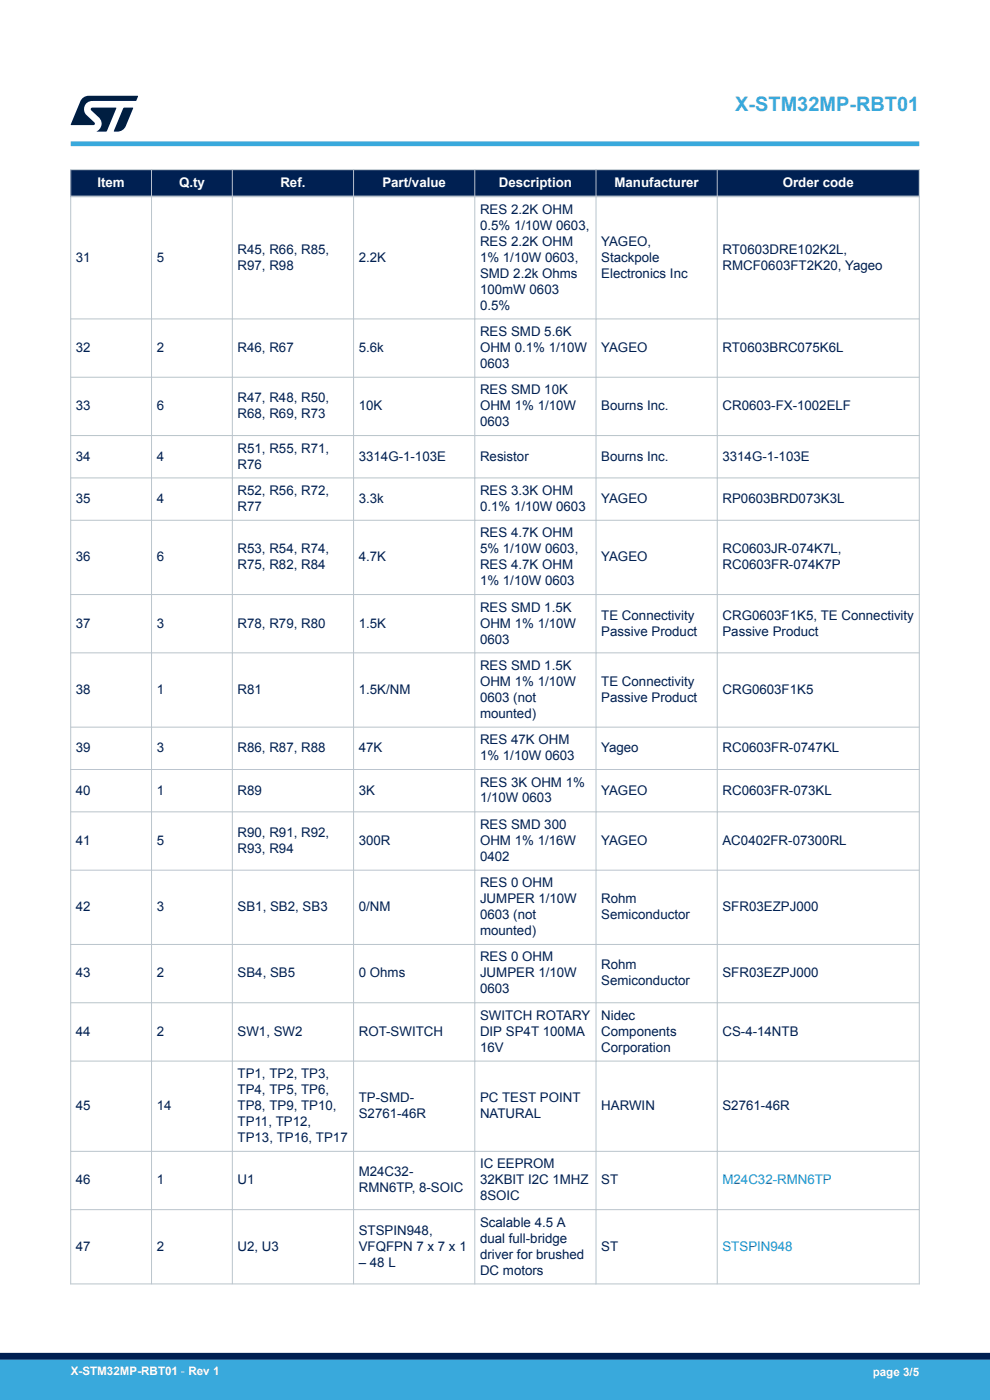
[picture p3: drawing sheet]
<svg xmlns="http://www.w3.org/2000/svg" width="210mm" height="297mm" viewBox="0 0 210 297" stroke-linecap="round" stroke-linejoin="round" font-family="sans-serif">
<defs><g id="words">
<text font-size="4.2" fill="#39a9dc" x="156" y="23.5">X-STM32MP-RBT01</text>
<g font-size="2.8" fill="#fff">
<text x="20.7" y="39.6">Item</text>
<text x="38" y="39.6">Q.ty</text>
<text x="59.5" y="39.6">Ref.</text>
<text x="81.1" y="39.6">Part/value</text>
<text x="105.8" y="39.6">Description</text>
<text x="130.3" y="39.6">Manufacturer</text>
<text x="166" y="39.6">Order code</text>
</g>
<g font-size="2.8" fill="#002052">
<text x="101.8" y="45.4">RES 2.2K OHM</text>
<text x="50.4" y="53.8">R45, R66, R85,</text>
<text x="101.8" y="48.7">0.5% 1/10W 0603,</text>
<text x="101.8" y="52.1">RES 2.2K OHM</text>
<text x="127.5" y="52.1">YAGEO,</text>
<text x="153.2" y="53.8">RT0603DRE102K2L,</text>
<text x="16.1" y="55.5">31</text>
<text x="33.2" y="55.5">5</text>
<text x="50.4" y="57.2">R97, R98</text>
<text x="76.1" y="55.5">2.2K</text>
<text x="101.8" y="55.5">1% 1/10W 0603,</text>
<text x="101.8" y="58.9">SMD 2.2k Ohms</text>
<text x="127.5" y="55.5">Stackpole</text>
<text x="127.5" y="58.9">Electronics Inc</text>
<text x="153.2" y="57.2">RMCF0603FT2K20, Yageo</text>
<text x="101.8" y="62.3">100mW 0603</text>
<text x="101.8" y="65.7">0.5%</text>
<text x="101.8" y="71.3">RES SMD 5.6K</text>
<text x="16.1" y="74.7">32</text>
<text x="33.2" y="74.7">2</text>
<text x="50.4" y="74.7">R46, R67</text>
<text x="76.1" y="74.7">5.6k</text>
<text x="101.8" y="74.7">OHM 0.1% 1/10W</text>
<text x="127.5" y="74.7">YAGEO</text>
<text x="153.2" y="74.7">RT0603BRC075K6L</text>
<text x="101.8" y="78">0603</text>
<text x="101.8" y="83.6">RES SMD 10K</text>
<text x="16.1" y="87">33</text>
<text x="33.2" y="87">6</text>
<text x="50.4" y="85.3">R47, R48, R50,</text>
<text x="50.4" y="88.7">R68, R69, R73</text>
<text x="76.1" y="87">10K</text>
<text x="101.8" y="87">OHM 1% 1/10W</text>
<text x="127.5" y="87">Bourns Inc.</text>
<text x="153.2" y="87">CR0603-FX-1002ELF</text>
<text x="101.8" y="90.4">0603</text>
<text x="16.1" y="97.7">34</text>
<text x="33.2" y="97.7">4</text>
<text x="50.4" y="96">R51, R55, R71,</text>
<text x="50.4" y="99.4">R76</text>
<text x="76.1" y="97.7">3314G-1-103E</text>
<text x="101.8" y="97.7">Resistor</text>
<text x="127.5" y="97.7">Bourns Inc.</text>
<text x="153.2" y="97.7">3314G-1-103E</text>
<text x="16.1" y="106.7">35</text>
<text x="33.2" y="106.7">4</text>
<text x="50.4" y="105">R52, R56, R72,</text>
<text x="76.1" y="106.7">3.3k</text>
<text x="101.8" y="105">RES 3.3K OHM</text>
<text x="127.5" y="106.7">YAGEO</text>
<text x="153.2" y="106.7">RP0603BRD073K3L</text>
<text x="50.4" y="108.4">R77</text>
<text x="101.8" y="108.4">0.1% 1/10W 0603</text>
<text x="101.8" y="114">RES 4.7K OHM</text>
<text x="16.1" y="119.1">36</text>
<text x="33.2" y="119.1">6</text>
<text x="50.4" y="117.4">R53, R54, R74,</text>
<text x="76.1" y="119.1">4.7K</text>
<text x="101.8" y="117.4">5% 1/10W 0603,</text>
<text x="127.5" y="119.1">YAGEO</text>
<text x="153.2" y="117.4">RC0603JR-074K7L,</text>
<text x="50.4" y="120.8">R75, R82, R84</text>
<text x="101.8" y="120.8">RES 4.7K OHM</text>
<text x="101.8" y="124.1">1% 1/10W 0603</text>
<text x="153.2" y="120.8">RC0603FR-074K7P</text>
<text x="101.8" y="129.7">RES SMD 1.5K</text>
<text x="127.5" y="131.4">TE Connectivity</text>
<text x="153.2" y="131.4">CRG0603F1K5, TE Connectivity</text>
<text x="16.1" y="133.1">37</text>
<text x="33.2" y="133.1">3</text>
<text x="50.4" y="133.1">R78, R79, R80</text>
<text x="76.1" y="133.1">1.5K</text>
<text x="101.8" y="133.1">OHM 1% 1/10W</text>
<text x="101.8" y="136.5">0603</text>
<text x="127.5" y="134.8">Passive Product</text>
<text x="153.2" y="134.8">Passive Product</text>
<text x="101.8" y="142.1">RES SMD 1.5K</text>
<text x="16.1" y="147.2">38</text>
<text x="33.2" y="147.2">1</text>
<text x="50.4" y="147.2">R81</text>
<text x="76.1" y="147.2">1.5K/NM</text>
<text x="101.8" y="145.5">OHM 1% 1/10W</text>
<text x="101.8" y="148.9">0603 (not</text>
<text x="127.5" y="145.5">TE Connectivity</text>
<text x="127.5" y="148.9">Passive Product</text>
<text x="153.2" y="147.2">CRG0603F1K5</text>
<text x="101.8" y="152.3">mounted)</text>
<text x="16.1" y="159.6">39</text>
<text x="33.2" y="159.6">3</text>
<text x="50.4" y="159.6">R86, R87, R88</text>
<text x="76.1" y="159.6">47K</text>
<text x="101.8" y="157.9">RES 47K OHM</text>
<text x="101.8" y="161.3">1% 1/10W 0603</text>
<text x="127.5" y="159.6">Yageo</text>
<text x="153.2" y="159.6">RC0603FR-0747KL</text>
<text x="101.8" y="166.9">RES 3K OHM 1%</text>
<text x="16.1" y="168.5">40</text>
<text x="33.2" y="168.5">1</text>
<text x="50.4" y="168.5">R89</text>
<text x="76.1" y="168.5">3K</text>
<text x="101.8" y="170.2">1/10W 0603</text>
<text x="127.5" y="168.5">YAGEO</text>
<text x="153.2" y="168.5">RC0603FR-073KL</text>
<text x="16.1" y="179.2">41</text>
<text x="33.2" y="179.2">5</text>
<text x="50.4" y="177.5">R90, R91, R92,</text>
<text x="76.1" y="179.2">300R</text>
<text x="101.8" y="175.8">RES SMD 300</text>
<text x="101.8" y="179.2">OHM 1% 1/16W</text>
<text x="127.5" y="179.2">YAGEO</text>
<text x="153.2" y="179.2">AC0402FR-07300RL</text>
<text x="50.4" y="180.9">R93, R94</text>
<text x="101.8" y="182.6">0402</text>
<text x="101.8" y="188.2">RES 0 OHM</text>
<text x="101.8" y="191.6">JUMPER 1/10W</text>
<text x="127.5" y="191.6">Rohm</text>
<text x="16.1" y="193.3">42</text>
<text x="33.2" y="193.3">3</text>
<text x="50.4" y="193.3">SB1, SB2, SB3</text>
<text x="76.1" y="193.3">0/NM</text>
<text x="101.8" y="195">0603 (not</text>
<text x="127.5" y="195">Semiconductor</text>
<text x="153.2" y="193.3">SFR03EZPJ000</text>
<text x="101.8" y="198.4">mounted)</text>
<text x="101.8" y="204">RES 0 OHM</text>
<text x="16.1" y="207.4">43</text>
<text x="33.2" y="207.4">2</text>
<text x="50.4" y="207.4">SB4, SB5</text>
<text x="76.1" y="207.4">0 Ohms</text>
<text x="101.8" y="207.4">JUMPER 1/10W</text>
<text x="127.5" y="205.7">Rohm</text>
<text x="127.5" y="209.1">Semiconductor</text>
<text x="153.2" y="207.4">SFR03EZPJ000</text>
<text x="101.8" y="210.7">0603</text>
<text x="16.1" y="219.7">44</text>
<text x="33.2" y="219.7">2</text>
<text x="50.4" y="219.7">SW1, SW2</text>
<text x="76.1" y="219.7">ROT-SWITCH</text>
<text x="101.8" y="216.3">SWITCH ROTARY</text>
<text x="101.8" y="219.7">DIP SP4T 100MA</text>
<text x="127.5" y="216.3">Nidec</text>
<text x="127.5" y="219.7">Components</text>
<text x="153.2" y="219.7">CS-4-14NTB</text>
<text x="101.8" y="223.1">16V</text>
<text x="127.5" y="223.1">Corporation</text>
<text x="50.4" y="228.7">TP1, TP2, TP3,</text>
<text x="50.4" y="232.1">TP4, TP5, TP6,</text>
<text x="76.1" y="233.8">TP-SMD-</text>
<text x="101.8" y="233.8">PC TEST POINT</text>
<text x="16.1" y="235.5">45</text>
<text x="33.2" y="235.5">14</text>
<text x="50.4" y="235.5">TP8, TP9, TP10,</text>
<text x="50.4" y="238.9">TP11, TP12,</text>
<text x="76.1" y="237.2">S2761-46R</text>
<text x="101.8" y="237.2">NATURAL</text>
<text x="127.5" y="235.5">HARWIN</text>
<text x="153.2" y="235.5">S2761-46R</text>
<text x="50.4" y="242.3">TP13, TP16, TP17</text>
<text x="16.1" y="251.2">46</text>
<text x="33.2" y="251.2">1</text>
<text x="50.4" y="251.2">U1</text>
<text x="76.1" y="249.6">M24C32-</text>
<text x="101.8" y="247.9">IC EEPROM</text>
<text x="101.8" y="251.2">32KBIT I2C 1MHZ</text>
<text x="127.5" y="251.2">ST</text>
<text x="76.1" y="252.9">RMN6TP, 8-SOIC</text>
<text x="101.8" y="254.6">8SOIC</text>
<text x="76.1" y="261.9">STSPIN948,</text>
<text x="101.8" y="260.2">Scalable 4.5 A</text>
<text x="101.8" y="263.6">dual full-bridge</text>
<text x="16.1" y="265.3">47</text>
<text x="33.2" y="265.3">2</text>
<text x="50.4" y="265.3">U2, U3</text>
<text x="76.1" y="265.3">VFQFPN 7 x 7 x 1</text>
<text x="76.1" y="268.7">– 48 L</text>
<text x="101.8" y="267">driver for brushed</text>
<text x="127.5" y="265.3">ST</text>
<text x="101.8" y="270.4">DC motors</text>
</g>
<g font-size="2.8" fill="#1f81af">
<text x="153.2" y="251.2">M24C32-RMN6TP</text>
<text x="153.2" y="265.3">STSPIN948</text>
</g>
<g font-size="2.5" fill="#fff">
<text x="15" y="291.6">X-STM32MP-RBT01 - Rev 1</text>
<text x="185.1" y="291.9">page 3/5</text>
</g>
</g></defs>
<g fill="#002052">
<path d="M15 36h180v5.7h-180z" fill-rule="evenodd"/>
<path d="M15 36h180v5.7h-180z" fill-rule="evenodd"/>
</g>
<g fill="none" stroke="#b9c4ca" stroke-width=".21">
<path d="M14.9 36h180.2M15 35.9v236.6M32.1 35.9v236.6M49.3 35.9v236.6M75 35.9v236.6M100.7 35.9v236.6M126.4 35.9v236.6M152.1 35.9v236.6M195 35.9v236.6M14.9 67.7h180.2M14.9 80h180.2M14.9 92.4h180.2"/>
<path d="M14.9 101.4h180.2M14.9 110.4h180.2M14.9 126.1h180.2M14.9 138.5h180.2M14.9 154.3h180.2M14.9 163.2h180.2M14.9 172.2h180.2M14.9 184.6h180.2M14.9 200.4h180.2M14.9 212.7h180.2M14.9 225.1h180.2M14.9 244.2h180.2"/>
<path d="M14.9 256.6h180.2M14.9 272.4h180.2"/>
</g>
<path d="M14.9 41.7h180.2" fill="none" stroke="#b9c4ca" stroke-width=".35"/>
<path d="M15 30.5h180" fill="none" stroke="#39a9dc" stroke-width="1"/>
<g fill="#001e41">
<path d="M17.6 20.8l1.2-.5 10.5 .1-.5 1h-9.2a1.74 1.74 0 0 0-1.6 1 1.74 1.74 0 0 0 .3 2l1.7 1.6 .1 .2-.1 .3h-5l2.1-5z"/>
<path d="M26.2 22.9h2.1l-1.6 3.9a1.92 1.92 0 0 1-1.8 1.1h-.7l-.1-.1z"/>
<path d="M19.4 22.9l5.2-.1 .1 .1-2.1 5h-2.1a1.85 1.85 0 0 0 .5-2.9l-1.6-1.6-.2-.2z"/>
</g>
<g fill="#39a9dc">
<path d="M0 288.4h210v8.6h-210z" fill-rule="evenodd"/>
<path d="M-.1 288.4h210.2v4.4h-210.2z" fill-rule="evenodd"/>
</g>
<path d="M0 287.7h210" fill="none" stroke="#002052" stroke-width="1.4"/>
<use href="#words"/>
</svg>
